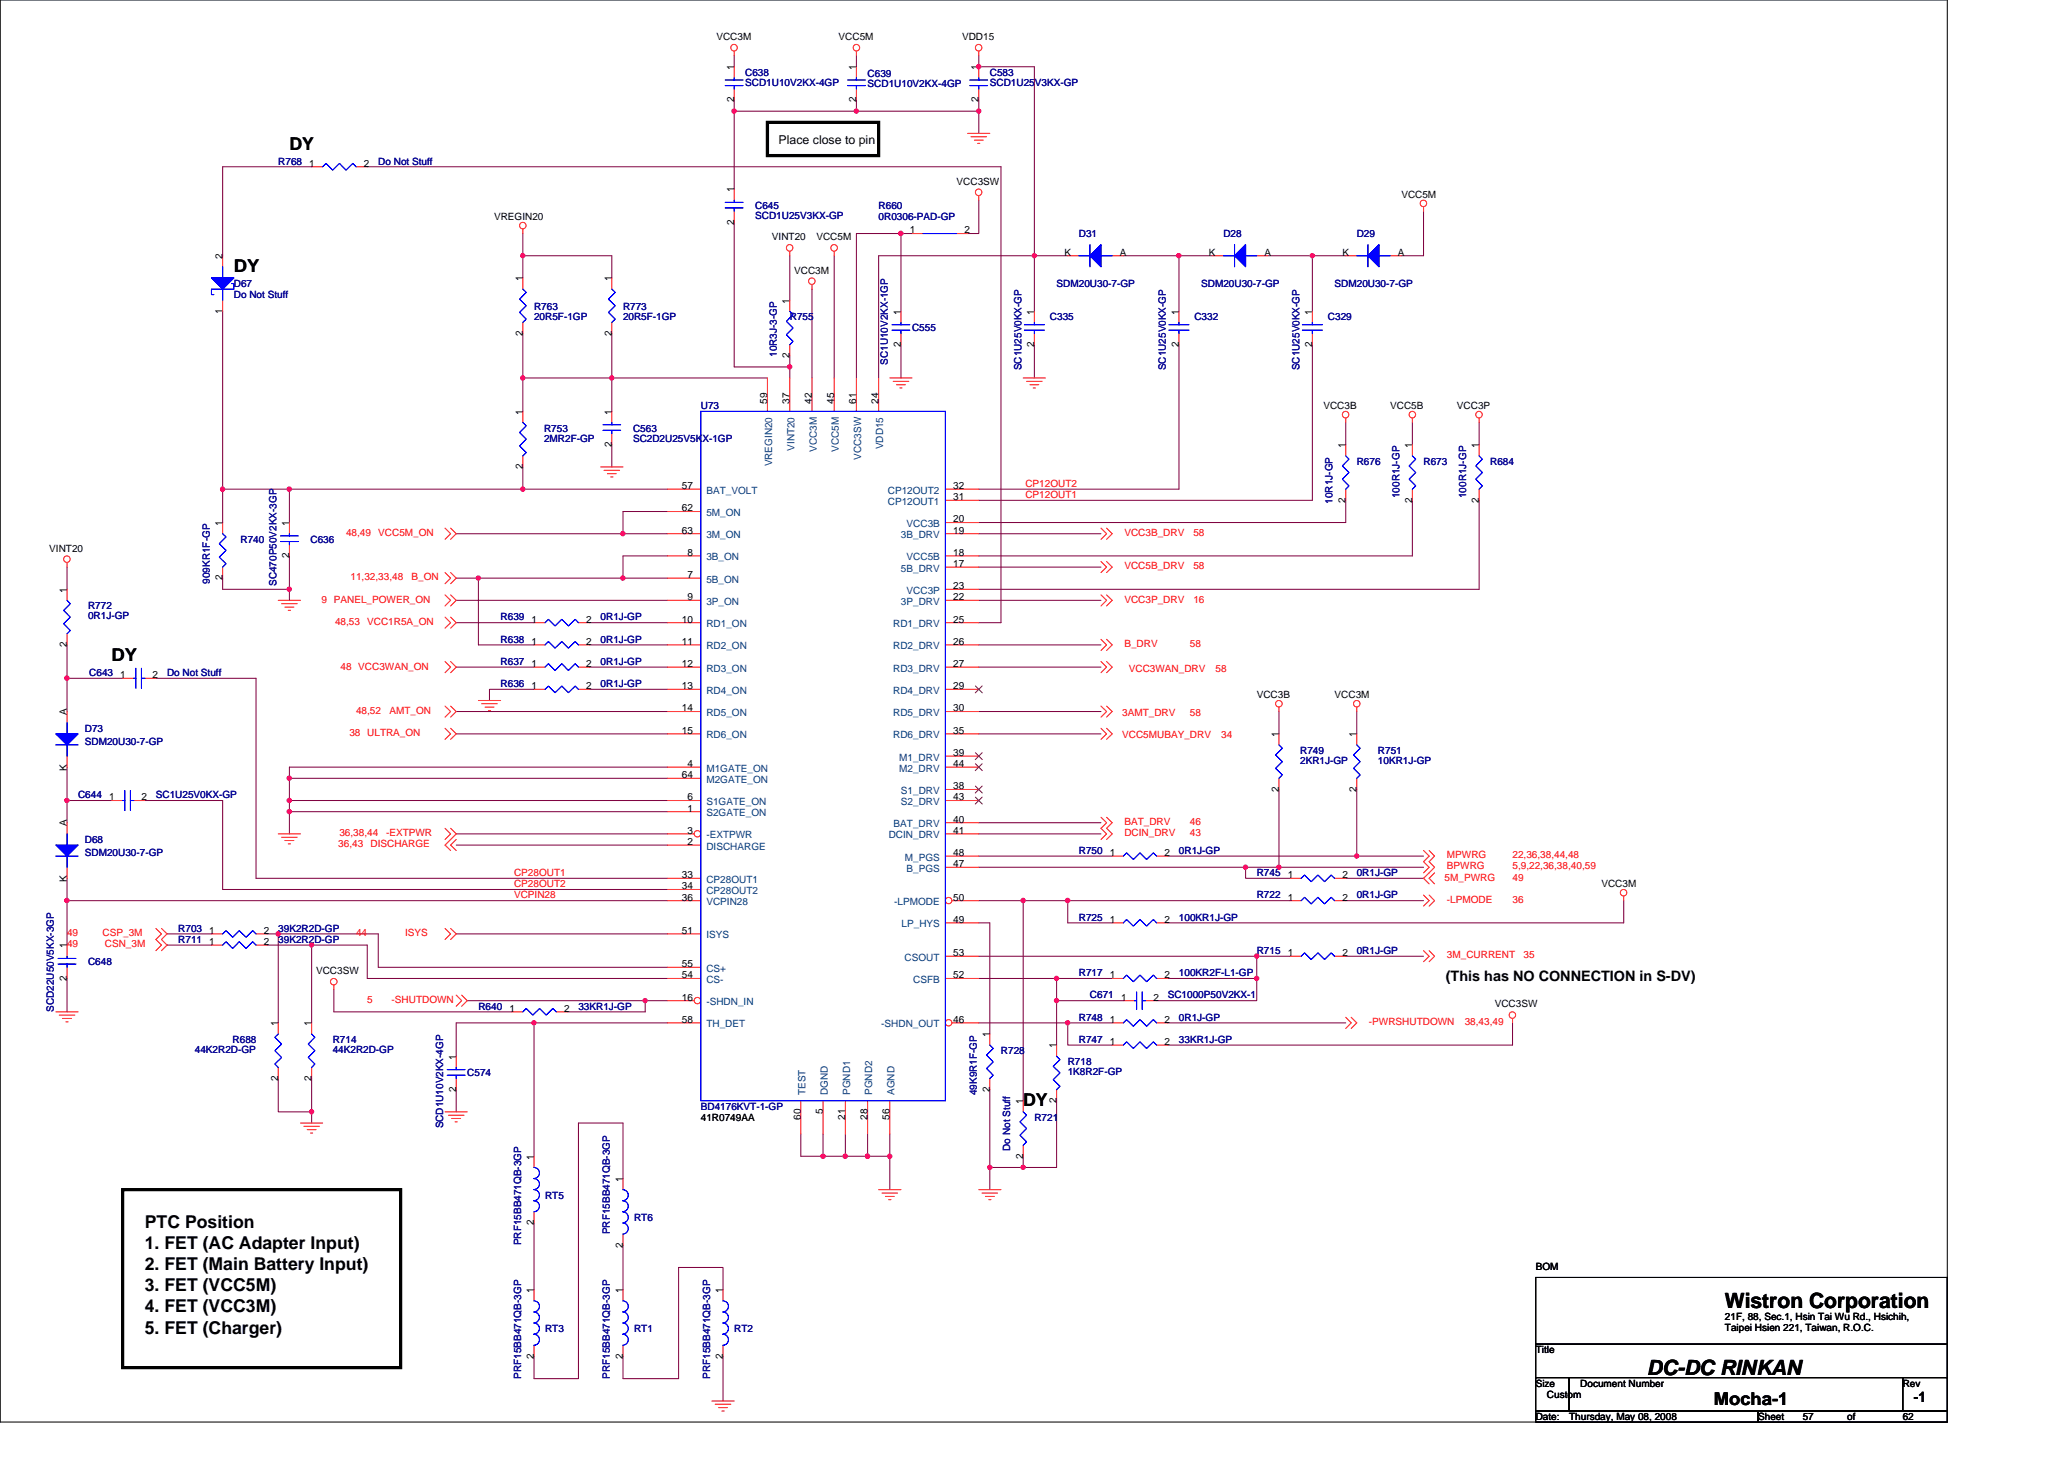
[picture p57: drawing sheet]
<svg xmlns="http://www.w3.org/2000/svg" width="297mm" height="210mm" viewBox="0 0 297 210" stroke-linecap="round" stroke-linejoin="round" font-family="sans-serif">
<defs><g id="words">
<g font-size="3">
<text x="248.2" y="188.3">Wistron Corporation</text>
<text x="237" y="197.9">DC-DC RINKAN</text>
</g>
<g font-size="2.5">
<text x="41.7" y="21.6">DY</text>
<text x="33.7" y="39.2">DY</text>
<text x="16" y="95.2">DY</text>
<text x="147.3" y="159.2">DY</text>
<text x="20.8" y="176.8">PTC Position</text>
<text x="20.8" y="179.8">1. FET (AC Adapter Input)</text>
<text x="20.8" y="182.8">2. FET (Main Battery Input)</text>
<text x="20.8" y="185.9">3. FET (VCC5M)</text>
<text x="20.8" y="188.9">4. FET (VCC3M)</text>
<text x="20.8" y="191.9">5. FET (Charger)</text>
<text x="246.6" y="202.2">Mocha-1</text>
</g>
<g font-size="2.1">
<text x="208.1" y="141.1">(This has NO CONNECTION in S-DV)</text>
<text x="275.4" y="201.8">-1</text>
</g>
<text font-size="1.8" x="112.1" y="20.8">Place close to pin</text>
<g font-size="1.4">
<text x="103.1" y="5.8">VCC3M</text>
<text x="120.7" y="5.8">VCC5M</text>
<text x="138.4" y="5.8">VDD15</text>
<text x="105.6" y="10.1" transform="rotate(-90 105.6 10.1)">1</text>
<text x="123.2" y="10.1" transform="rotate(-90 123.2 10.1)">1</text>
<text x="140.8" y="10.1" transform="rotate(-90 140.8 10.1)">1</text>
<text x="105.6" y="14.7" transform="rotate(-90 105.6 14.7)">2</text>
<text x="123.2" y="14.7" transform="rotate(-90 123.2 14.7)">2</text>
<text x="140.8" y="14.7" transform="rotate(-90 140.8 14.7)">2</text>
<text x="44.5" y="24">1</text>
<text x="52.4" y="24">2</text>
<text x="105.6" y="27.7" transform="rotate(-90 105.6 27.7)">1</text>
<text x="137.7" y="26.6">VCC3SW</text>
<text x="201.7" y="28.5">VCC5M</text>
<text x="71.1" y="31.7">VREGIN20</text>
<text x="105.6" y="32.3" transform="rotate(-90 105.6 32.3)">2</text>
<text x="111.1" y="34.6">VINT20</text>
<text x="117.5" y="34.6">VCC5M</text>
<text x="130.9" y="33.6">1</text>
<text x="138.8" y="33.6">2</text>
<text x="32" y="37.3" transform="rotate(-90 32 37.3)">2</text>
<text x="75.2" y="40.5" transform="rotate(-90 75.2 40.5)">1</text>
<text x="88" y="40.5" transform="rotate(-90 88 40.5)">1</text>
<text x="114.3" y="39.4">VCC3M</text>
<text x="153.2" y="36.8">K</text>
<text x="161.2" y="36.8">A</text>
<text x="174" y="36.8">K</text>
<text x="182" y="36.8">A</text>
<text x="193.2" y="36.8">K</text>
<text x="201.2" y="36.8">A</text>
<text x="32" y="45.1" transform="rotate(-90 32 45.1)">1</text>
<text x="113.6" y="43.7" transform="rotate(-90 113.6 43.7)">1</text>
<text x="129.6" y="45.3" transform="rotate(-90 129.6 45.3)">1</text>
<text x="148.8" y="45.3" transform="rotate(-90 148.8 45.3)">1</text>
<text x="169.6" y="45.3" transform="rotate(-90 169.6 45.3)">1</text>
<text x="188.8" y="45.3" transform="rotate(-90 188.8 45.3)">1</text>
<text x="75.2" y="48.3" transform="rotate(-90 75.2 48.3)">2</text>
<text x="88" y="48.3" transform="rotate(-90 88 48.3)">2</text>
<text x="113.6" y="51.5" transform="rotate(-90 113.6 51.5)">2</text>
<text x="129.6" y="49.9" transform="rotate(-90 129.6 49.9)">2</text>
<text x="148.8" y="49.9" transform="rotate(-90 148.8 49.9)">2</text>
<text x="169.6" y="49.9" transform="rotate(-90 169.6 49.9)">2</text>
<text x="188.8" y="49.9" transform="rotate(-90 188.8 49.9)">2</text>
<text x="75.2" y="59.7" transform="rotate(-90 75.2 59.7)">1</text>
<text x="88" y="59.7" transform="rotate(-90 88 59.7)">1</text>
<text x="110.4" y="58.1" transform="rotate(-90 110.4 58.1)">59</text>
<text x="113.6" y="58.1" transform="rotate(-90 113.6 58.1)">37</text>
<text x="116.8" y="58.1" transform="rotate(-90 116.8 58.1)">42</text>
<text x="120" y="58.1" transform="rotate(-90 120 58.1)">45</text>
<text x="123.2" y="58.1" transform="rotate(-90 123.2 58.1)">61</text>
<text x="126.4" y="58.1" transform="rotate(-90 126.4 58.1)">24</text>
<text x="190.5" y="58.9">VCC3B</text>
<text x="200.1" y="58.9">VCC5B</text>
<text x="209.7" y="58.9">VCC3P</text>
<text x="88" y="64.3" transform="rotate(-90 88 64.3)">2</text>
<text x="193.7" y="64.5" transform="rotate(-90 193.7 64.5)">1</text>
<text x="203.2" y="64.5" transform="rotate(-90 203.2 64.5)">1</text>
<text x="212.8" y="64.5" transform="rotate(-90 212.8 64.5)">1</text>
<text x="75.2" y="67.5" transform="rotate(-90 75.2 67.5)">2</text>
<text x="98.1" y="70.4">57</text>
<text x="137.2" y="70.4">32</text>
<text x="137.2" y="72">31</text>
<text x="32" y="75.7" transform="rotate(-90 32 75.7)">1</text>
<text x="41.6" y="75.7" transform="rotate(-90 41.6 75.7)">1</text>
<text x="98.1" y="73.6">62</text>
<text x="98.1" y="76.8">63</text>
<text x="137.2" y="75.2">20</text>
<text x="137.2" y="76.8">19</text>
<text x="193.7" y="72.3" transform="rotate(-90 193.7 72.3)">2</text>
<text x="203.2" y="72.3" transform="rotate(-90 203.2 72.3)">2</text>
<text x="212.8" y="72.3" transform="rotate(-90 212.8 72.3)">2</text>
<text x="7.1" y="79.4">VINT20</text>
<text x="32" y="83.5" transform="rotate(-90 32 83.5)">2</text>
<text x="41.6" y="80.3" transform="rotate(-90 41.6 80.3)">2</text>
<text x="98.9" y="80">8</text>
<text x="98.9" y="83.2">7</text>
<text x="137.2" y="80">18</text>
<text x="137.2" y="81.6">17</text>
<text x="9.6" y="85.3" transform="rotate(-90 9.6 85.3)">1</text>
<text x="76.5" y="89.6">1</text>
<text x="84.4" y="89.6">2</text>
<text x="98.1" y="89.6">10</text>
<text x="98.9" y="86.4">9</text>
<text x="137.2" y="84.8">23</text>
<text x="137.2" y="89.6">25</text>
<text x="137.2" y="86.4">22</text>
<text x="9.6" y="93.1" transform="rotate(-90 9.6 93.1)">2</text>
<text x="76.5" y="96">1</text>
<text x="76.5" y="92.8">1</text>
<text x="84.4" y="96">2</text>
<text x="84.4" y="92.8">2</text>
<text x="98.1" y="92.8">11</text>
<text x="98.1" y="96">12</text>
<text x="137.2" y="92.8">26</text>
<text x="137.2" y="96">27</text>
<text x="17.3" y="97.6">1</text>
<text x="22" y="97.6">2</text>
<text x="76.5" y="99.2">1</text>
<text x="84.4" y="99.2">2</text>
<text x="98.1" y="99.2">13</text>
<text x="137.2" y="99.2">29</text>
<text x="180.9" y="100.5">VCC3B</text>
<text x="192.1" y="100.5">VCC3M</text>
<text x="9.6" y="102.9" transform="rotate(-90 9.6 102.9)">A</text>
<text x="98.1" y="102.4">14</text>
<text x="98.1" y="105.6">15</text>
<text x="137.2" y="102.4">30</text>
<text x="137.2" y="105.6">35</text>
<text x="184" y="106.1" transform="rotate(-90 184 106.1)">1</text>
<text x="195.2" y="106.1" transform="rotate(-90 195.2 106.1)">1</text>
<text x="9.6" y="110.9" transform="rotate(-90 9.6 110.9)">K</text>
<text x="98.1" y="112">64</text>
<text x="98.9" y="110.4">4</text>
<text x="137.2" y="113.6">38</text>
<text x="137.2" y="108.8">39</text>
<text x="137.2" y="110.4">44</text>
<text x="184" y="113.9" transform="rotate(-90 184 113.9)">2</text>
<text x="195.2" y="113.9" transform="rotate(-90 195.2 113.9)">2</text>
<text x="9.6" y="118.9" transform="rotate(-90 9.6 118.9)">A</text>
<text x="15.7" y="115.2">1</text>
<text x="20.4" y="115.2">2</text>
<text x="98.9" y="115.2">6</text>
<text x="98.9" y="116.8">1</text>
<text x="98.9" y="120">3</text>
<text x="137.2" y="118.4">40</text>
<text x="137.2" y="115.2">43</text>
<text x="137.2" y="120">41</text>
<text x="98.9" y="121.6">2</text>
<text x="137.2" y="124.8">47</text>
<text x="137.2" y="123.2">48</text>
<text x="159.7" y="123.2">1</text>
<text x="167.6" y="123.2">2</text>
<text x="9.6" y="126.9" transform="rotate(-90 9.6 126.9)">K</text>
<text x="98.1" y="129.6">36</text>
<text x="98.1" y="126.4">33</text>
<text x="98.1" y="128">34</text>
<text x="137.2" y="129.6">50</text>
<text x="185.3" y="129.6">1</text>
<text x="185.3" y="126.4">1</text>
<text x="193.2" y="129.6">2</text>
<text x="193.2" y="126.4">2</text>
<text x="230.5" y="127.7">VCC3M</text>
<text x="9.6" y="136.5" transform="rotate(-90 9.6 136.5)">1</text>
<text x="30.1" y="136">1</text>
<text x="30.1" y="134.4">1</text>
<text x="38" y="136">2</text>
<text x="38" y="134.4">2</text>
<text x="98.1" y="134.4">51</text>
<text x="137.2" y="132.8">49</text>
<text x="137.2" y="137.6">53</text>
<text x="159.7" y="132.8">1</text>
<text x="167.6" y="132.8">2</text>
<text x="185.3" y="137.6">1</text>
<text x="193.2" y="137.6">2</text>
<text x="9.6" y="141.1" transform="rotate(-90 9.6 141.1)">2</text>
<text x="45.5" y="140.2">VCC3SW</text>
<text x="98.1" y="144">16</text>
<text x="98.1" y="139.2">55</text>
<text x="98.1" y="140.8">54</text>
<text x="137.2" y="140.8">52</text>
<text x="159.7" y="140.8">1</text>
<text x="161.3" y="144">1</text>
<text x="166" y="144">2</text>
<text x="167.6" y="140.8">2</text>
<text x="40" y="147.7" transform="rotate(-90 40 147.7)">1</text>
<text x="44.8" y="147.7" transform="rotate(-90 44.8 147.7)">1</text>
<text x="73.3" y="145.6">1</text>
<text x="81.2" y="145.6">2</text>
<text x="98.1" y="147.2">58</text>
<text x="137.2" y="147.2">46</text>
<text x="142.4" y="149.3" transform="rotate(-90 142.4 149.3)">1</text>
<text x="159.7" y="147.2">1</text>
<text x="167.6" y="147.2">2</text>
<text x="215.1" y="145">VCC3SW</text>
<text x="40" y="155.6" transform="rotate(-90 40 155.6)">2</text>
<text x="44.8" y="155.6" transform="rotate(-90 44.8 155.6)">2</text>
<text x="65.6" y="152.5" transform="rotate(-90 65.6 152.5)">1</text>
<text x="152" y="150.9" transform="rotate(-90 152 150.9)">1</text>
<text x="159.7" y="150.4">1</text>
<text x="167.6" y="150.4">2</text>
<text x="65.6" y="157.1" transform="rotate(-90 65.6 157.1)">2</text>
<text x="100.9" y="161.3">41R0749AA</text>
<text x="115.2" y="161.1" transform="rotate(-90 115.2 161.1)">60</text>
<text x="118.4" y="160.3" transform="rotate(-90 118.4 160.3)">5</text>
<text x="121.6" y="161.1" transform="rotate(-90 121.6 161.1)">21</text>
<text x="124.8" y="161.1" transform="rotate(-90 124.8 161.1)">28</text>
<text x="128" y="161.1" transform="rotate(-90 128 161.1)">56</text>
<text x="142.4" y="157.1" transform="rotate(-90 142.4 157.1)">2</text>
<text x="147.2" y="158.9" transform="rotate(-90 147.2 158.9)">1</text>
<text x="152" y="158.7" transform="rotate(-90 152 158.7)">2</text>
<text x="76.8" y="166.9" transform="rotate(-90 76.8 166.9)">1</text>
<text x="147.2" y="166.8" transform="rotate(-90 147.2 166.8)">2</text>
<text x="89.6" y="170.1" transform="rotate(-90 89.6 170.1)">1</text>
<text x="76.8" y="176.3" transform="rotate(-90 76.8 176.3)">2</text>
<text x="89.6" y="179.6" transform="rotate(-90 89.6 179.6)">2</text>
<text x="221" y="182.8">BOM</text>
<text x="76.8" y="186.1" transform="rotate(-90 76.8 186.1)">1</text>
<text x="89.6" y="186.1" transform="rotate(-90 89.6 186.1)">1</text>
<text x="104" y="186.1" transform="rotate(-90 104 186.1)">1</text>
<text x="248.2" y="189.9">21F, 88, Sec.1, Hsin Tai Wu Rd., Hsichih,</text>
<text x="248.2" y="191.6">Taipei Hsien 221, Taiwan, R.O.C.</text>
<text x="76.8" y="195.6" transform="rotate(-90 76.8 195.6)">2</text>
<text x="89.6" y="195.6" transform="rotate(-90 89.6 195.6)">2</text>
<text x="104" y="195.6" transform="rotate(-90 104 195.6)">2</text>
<text x="221" y="194.8">Title</text>
<text x="221" y="199.6">Size</text>
<text x="222.6" y="201.1">Custom</text>
<text x="227.4" y="199.6">Document Number</text>
<text x="273.8" y="199.6">Rev</text>
<text x="221" y="204.4">Date:</text>
<text x="225.8" y="204.4">Thursday, May 08, 2008</text>
<text x="253" y="204.4">Sheet</text>
<text x="259.4" y="204.4">57</text>
<text x="265.8" y="204.4">of</text>
<text x="273.8" y="204.4">62</text>
</g>
<g font-size="1.4" fill="#000080">
<text x="107.2" y="10.9">C638</text>
<text x="124.9" y="11">C639</text>
<text x="142.4" y="10.9">C583</text>
<text x="107.2" y="12.3">SCD1U10V2KX-4GP</text>
<text x="124.9" y="12.5">SCD1U10V2KX-4GP</text>
<text x="142.4" y="12.3">SCD1U25V3KX-GP</text>
<text x="40" y="23.7">R768</text>
<text x="54.4" y="23.7">Do Not Stuff</text>
<text x="108.7" y="30.1">C645</text>
<text x="108.7" y="31.5">SCD1U25V3KX-GP</text>
<text x="126.4" y="30.1">R660</text>
<text x="126.4" y="31.7">0R0306-PAD-GP</text>
<text x="155.3" y="34.1">D31</text>
<text x="176.1" y="34.1">D28</text>
<text x="195.3" y="34.1">D29</text>
<text x="33.7" y="41.3">D67</text>
<text x="152.1" y="41.3">SDM20U30-7-GP</text>
<text x="172.9" y="41.3">SDM20U30-7-GP</text>
<text x="192.1" y="41.3">SDM20U30-7-GP</text>
<text x="33.7" y="42.9">Do Not Stuff</text>
<text x="76.9" y="44.7">R763</text>
<text x="76.9" y="46.1">20R5F-1GP</text>
<text x="89.7" y="44.7">R773</text>
<text x="89.7" y="46.1">20R5F-1GP</text>
<text x="113.7" y="46.1">R755</text>
<text x="131.3" y="47.7">C555</text>
<text x="151.1" y="46.1">C335</text>
<text x="171.9" y="46.1">C332</text>
<text x="191.1" y="46.1">C329</text>
<text x="111.8" y="51.4" transform="rotate(-90 111.8 51.4)">10R3J-3-GP</text>
<text x="127.8" y="52.5" transform="rotate(-90 127.8 52.5)">SC1U10V2KX-1GP</text>
<text x="147" y="53.3" transform="rotate(-90 147 53.3)">SC1U25V0KX-GP</text>
<text x="167.8" y="53.3" transform="rotate(-90 167.8 53.3)">SC1U25V0KX-GP</text>
<text x="187" y="53.3" transform="rotate(-90 187 53.3)">SC1U25V0KX-GP</text>
<text x="100.9" y="58.9">U73</text>
<text x="78.3" y="62.1">R753</text>
<text x="78.3" y="63.5">2MR2F-GP</text>
<text x="91.1" y="62.1">C563</text>
<text x="91.1" y="63.5">SC2D2U25V5KX-1GP</text>
<text x="195.3" y="66.9">R676</text>
<text x="201.4" y="71.7" transform="rotate(-90 201.4 71.7)">100R1J-GP</text>
<text x="204.9" y="66.9">R673</text>
<text x="211" y="71.7" transform="rotate(-90 211 71.7)">100R1J-GP</text>
<text x="214.5" y="66.9">R684</text>
<text x="191.8" y="72.5" transform="rotate(-90 191.8 72.5)">10R1J-GP</text>
<text x="34.6" y="78.1">R740</text>
<text x="44.7" y="78.1">C636</text>
<text x="12.7" y="87.7">R772</text>
<text x="12.7" y="89.1">0R1J-GP</text>
<text x="30.2" y="84" transform="rotate(-90 30.2 84)">909KR1F-GP</text>
<text x="39.8" y="84.3" transform="rotate(-90 39.8 84.3)">SC470P50V2KX-3GP</text>
<text x="72" y="89.3">R639</text>
<text x="86.4" y="89.3">0R1J-GP</text>
<text x="72" y="95.7">R637</text>
<text x="72" y="92.5">R638</text>
<text x="86.4" y="95.7">0R1J-GP</text>
<text x="86.4" y="92.5">0R1J-GP</text>
<text x="12.8" y="97.3">C643</text>
<text x="24" y="97.3">Do Not Stuff</text>
<text x="72" y="98.9">R636</text>
<text x="86.4" y="98.9">0R1J-GP</text>
<text x="12.2" y="105.3">D73</text>
<text x="12.2" y="107.2">SDM20U30-7-GP</text>
<text x="187.1" y="108.5">R749</text>
<text x="187.1" y="109.9">2KR1J-GP</text>
<text x="198.3" y="108.5">R751</text>
<text x="198.3" y="109.9">10KR1J-GP</text>
<text x="11.2" y="114.9">C644</text>
<text x="22.4" y="114.9">SC1U25V0KX-GP</text>
<text x="12.2" y="121.3">D68</text>
<text x="12.2" y="123.2">SDM20U30-7-GP</text>
<text x="155.3" y="122.9">R750</text>
<text x="169.7" y="122.9">0R1J-GP</text>
<text x="180.9" y="129.3">R722</text>
<text x="180.9" y="126.1">R745</text>
<text x="195.3" y="129.3">0R1J-GP</text>
<text x="195.3" y="126.1">0R1J-GP</text>
<text x="25.7" y="135.7">R711</text>
<text x="25.7" y="134.1">R703</text>
<text x="40" y="135.7">39K2R2D-GP</text>
<text x="40" y="134.1">39K2R2D-GP</text>
<text x="155.3" y="132.5">R725</text>
<text x="169.7" y="132.5">100KR1J-GP</text>
<text x="180.9" y="137.3">R715</text>
<text x="195.3" y="137.3">0R1J-GP</text>
<text x="12.7" y="138.9">C648</text>
<text x="155.3" y="140.5">R717</text>
<text x="156.9" y="143.7">C671</text>
<text x="168.1" y="143.7">SC1000P50V2KX-1</text>
<text x="169.7" y="140.5">100KR2F-L1-GP</text>
<text x="7.8" y="145.6" transform="rotate(-90 7.8 145.6)">SCD22U50V5KX-3GP</text>
<text x="68.9" y="145.3">R640</text>
<text x="83.2" y="145.3">33KR1J-GP</text>
<text x="155.3" y="146.9">R748</text>
<text x="169.7" y="146.9">0R1J-GP</text>
<text x="28" y="151.6">44K2R2D-GP</text>
<text x="33.5" y="150.1">R688</text>
<text x="47.9" y="150.1">R714</text>
<text x="47.9" y="151.6">44K2R2D-GP</text>
<text x="67.2" y="154.9">C574</text>
<text x="144.1" y="151.7">R728</text>
<text x="153.7" y="153.3">R718</text>
<text x="153.7" y="154.7">1K8R2F-GP</text>
<text x="155.3" y="150.1">R747</text>
<text x="169.7" y="150.1">33KR1J-GP</text>
<text x="100.9" y="159.7">BD4176KVT-1-GP</text>
<text x="140.6" y="157.6" transform="rotate(-90 140.6 157.6)">49K9R1F-GP</text>
<text x="148.9" y="161.3">R721</text>
<text x="63.8" y="162.4" transform="rotate(-90 63.8 162.4)">SCD1U10V2KX-4GP</text>
<text x="145.4" y="165.6" transform="rotate(-90 145.4 165.6)">Do Not Stuff</text>
<text x="78.4" y="172.5">RT5</text>
<text x="75" y="179.2" transform="rotate(-90 75 179.2)">PRF15BB471QB-3GP</text>
<text x="87.8" y="177.6" transform="rotate(-90 87.8 177.6)">PRF15BB471QB-3GP</text>
<text x="91.2" y="175.7">RT6</text>
<text x="78.4" y="191.7">RT3</text>
<text x="91.2" y="191.7">RT1</text>
<text x="105.7" y="191.7">RT2</text>
<text x="75" y="198.4" transform="rotate(-90 75 198.4)">PRF15BB471QB-3GP</text>
<text x="87.8" y="198.4" transform="rotate(-90 87.8 198.4)">PRF15BB471QB-3GP</text>
<text x="102.2" y="198.4" transform="rotate(-90 102.2 198.4)">PRF15BB471QB-3GP</text>
</g>
<g font-size="1.4" fill="#004080">
<text x="114.3" y="64.9" transform="rotate(-90 114.3 64.9)">VINT20</text>
<text x="117.5" y="65" transform="rotate(-90 117.5 65)">VCC3M</text>
<text x="120.7" y="65" transform="rotate(-90 120.7 65)">VCC5M</text>
<text x="127.1" y="64.6" transform="rotate(-90 127.1 64.6)">VDD15</text>
<text x="101.7" y="71.1">BAT_VOLT</text>
<text x="111.1" y="67.1" transform="rotate(-90 111.1 67.1)">VREGIN20</text>
<text x="123.9" y="66.1" transform="rotate(-90 123.9 66.1)">VCC3SW</text>
<text x="127.8" y="71.1">CP12OUT2</text>
<text x="101.7" y="74.3">5M_ON</text>
<text x="101.7" y="77.5">3M_ON</text>
<text x="127.8" y="72.7">CP12OUT1</text>
<text x="129.7" y="77.5">3B_DRV</text>
<text x="130.5" y="75.9">VCC3B</text>
<text x="101.7" y="80.7">3B_ON</text>
<text x="101.7" y="83.9">5B_ON</text>
<text x="129.7" y="82.3">5B_DRV</text>
<text x="130.5" y="80.7">VCC5B</text>
<text x="101.7" y="87.1">3P_ON</text>
<text x="129.7" y="87.1">3P_DRV</text>
<text x="130.5" y="85.5">VCC3P</text>
<text x="101.7" y="90.3">RD1_ON</text>
<text x="101.7" y="93.5">RD2_ON</text>
<text x="128.5" y="93.5">RD2_DRV</text>
<text x="128.5" y="90.3">RD1_DRV</text>
<text x="101.7" y="96.7">RD3_ON</text>
<text x="101.7" y="99.9">RD4_ON</text>
<text x="128.5" y="96.7">RD3_DRV</text>
<text x="128.5" y="99.9">RD4_DRV</text>
<text x="101.7" y="103.1">RD5_ON</text>
<text x="101.7" y="106.3">RD6_ON</text>
<text x="128.5" y="103.1">RD5_DRV</text>
<text x="128.5" y="106.3">RD6_DRV</text>
<text x="101.7" y="111.1">M1GATE_ON</text>
<text x="101.7" y="112.7">M2GATE_ON</text>
<text x="129.4" y="109.5">M1_DRV</text>
<text x="129.4" y="111.1">M2_DRV</text>
<text x="101.7" y="115.9">S1GATE_ON</text>
<text x="101.7" y="117.5">S2GATE_ON</text>
<text x="128.6" y="119.1">BAT_DRV</text>
<text x="129.7" y="114.3">S1_DRV</text>
<text x="129.7" y="115.9">S2_DRV</text>
<text x="101.7" y="120.7">-EXTPWR</text>
<text x="101.7" y="122.3">DISCHARGE</text>
<text x="127.9" y="120.7">DCIN_DRV</text>
<text x="130.2" y="123.9">M_PGS</text>
<text x="130.5" y="125.5">B_PGS</text>
<text x="101.7" y="130.3">VCPIN28</text>
<text x="101.7" y="127.1">CP28OUT1</text>
<text x="101.7" y="128.7">CP28OUT2</text>
<text x="128.7" y="130.3">-LPMODE</text>
<text x="101.7" y="135.1">ISYS</text>
<text x="129.7" y="133.5">LP_HYS</text>
<text x="101.7" y="139.9">CS+</text>
<text x="101.7" y="141.5">CS-</text>
<text x="130.2" y="138.3">CSOUT</text>
<text x="131.4" y="141.5">CSFB</text>
<text x="101.7" y="147.9">TH_DET</text>
<text x="101.7" y="144.7">-SHDN_IN</text>
<text x="126.8" y="147.9">-SHDN_OUT</text>
<text x="115.9" y="157.6" transform="rotate(-90 115.9 157.6)">TEST</text>
<text x="119.1" y="157.6" transform="rotate(-90 119.1 157.6)">DGND</text>
<text x="122.3" y="157.6" transform="rotate(-90 122.3 157.6)">PGND1</text>
<text x="125.5" y="157.6" transform="rotate(-90 125.5 157.6)">PGND2</text>
<text x="128.7" y="157.6" transform="rotate(-90 128.7 157.6)">AGND</text>
</g>
<g font-size="1.4" fill="#f00">
<text x="147.6" y="71.7">CP12OUT1</text>
<text x="147.6" y="70.1">CP12OUT2</text>
<text x="49.8" y="77.1">48,49</text>
<text x="54.4" y="77.1">VCC5M_ON</text>
<text x="161.8" y="77.1">VCC3B_DRV</text>
<text x="171.7" y="77.1">58</text>
<text x="50.4" y="83.5">11,32,33,48</text>
<text x="59.2" y="83.5">B_ON</text>
<text x="161.8" y="81.9">VCC5B_DRV</text>
<text x="171.7" y="81.9">58</text>
<text x="46.3" y="86.7">9 PANEL_POWER_ON</text>
<text x="48.2" y="89.9">48,53</text>
<text x="52.8" y="89.9">VCC1R5A_ON</text>
<text x="161.8" y="86.7">VCC3P_DRV</text>
<text x="171.7" y="86.7">16</text>
<text x="161.8" y="93.1">B_DRV</text>
<text x="171.3" y="93.1">58</text>
<text x="49" y="96.5">48 VCC3WAN_ON</text>
<text x="162.5" y="96.7">VCC3WAN_DRV</text>
<text x="174.9" y="96.7">58</text>
<text x="50.3" y="105.9">38 ULTRA_ON</text>
<text x="51.2" y="102.7">48,52</text>
<text x="56" y="102.7">AMT_ON</text>
<text x="161.5" y="103.1">3AMT_DRV</text>
<text x="161.5" y="106.3">VCC5MUBAY_DRV</text>
<text x="171.3" y="103.1">58</text>
<text x="175.7" y="106.3">34</text>
<text x="161.8" y="118.7">BAT_DRV</text>
<text x="171.3" y="118.7">46</text>
<text x="48.7" y="121.9">36,43</text>
<text x="48.8" y="120.4">36,38,44</text>
<text x="53.3" y="121.9">DISCHARGE</text>
<text x="55.6" y="120.4">-EXTPWR</text>
<text x="161.8" y="120.4">DCIN_DRV</text>
<text x="171.3" y="120.4">43</text>
<text x="208.2" y="125.1">BPWRG</text>
<text x="208.2" y="123.5">MPWRG</text>
<text x="217.7" y="123.5">22,36,38,44,48</text>
<text x="217.7" y="125.1">5,9,22,36,38,40,59</text>
<text x="74" y="127.7">CP28OUT2</text>
<text x="74" y="129.3">VCPIN28</text>
<text x="74" y="126.1">CP28OUT1</text>
<text x="207.9" y="126.7">5M_PWRG</text>
<text x="208.2" y="129.9">-LPMODE</text>
<text x="217.7" y="129.9">36</text>
<text x="217.7" y="126.7">49</text>
<text x="9.6" y="134.7">49</text>
<text x="9.6" y="136.4">49</text>
<text x="14.8" y="134.7">CSP_3M</text>
<text x="15.1" y="136.4">CSN_3M</text>
<text x="51.2" y="134.7">44</text>
<text x="58.3" y="134.7">ISYS</text>
<text x="208.2" y="137.9">3M_CURRENT</text>
<text x="219.3" y="137.9">35</text>
<text x="52.8" y="144.4">5</text>
<text x="56.4" y="144.4">-SHUTDOWN</text>
<text x="197" y="147.6">-PWRSHUTDOWN</text>
<text x="210.8" y="147.6">38,43,49</text>
</g>
</g></defs>
<path d="M0 0h280.2v204.7h-280.2zM221 198.3h4.8v4.8h-4.8zM221 183.9h59.2v9.6h-59.2zM221 193.5h59.2v4.8h-59.2zM225.8 198.3h48v4.8h-48zM273.8 198.3h6.4v4.8h-6.4zM221 203.1h32v1.6h-32zM253 203.1h27.2v1.6h-27.2z" fill="none" stroke="#000" stroke-width=".15"/>
<g fill="none" stroke="#800040" stroke-width=".15">
<path d="M105.7 16v11.2M105.7 8v1.6M105.7 14.4v1.6M105.7 16h17.6M123.3 16h17.6v3.2M123.3 8v1.6M123.3 14.4v1.6M140.9 8v1.6h8v27.2M140.9 14.4v1.6M44.8 24h-12.8v12.8M52.8 24h91.3v65.6h-3.2M75.2 36.8v3.2"/>
<path d="M75.2 33.6v3.2h12.9v3.2M105.7 32v20.8h8M113.7 36.8v6.4M120.1 36.8v17.6M129.7 33.6h-6.4v20.8M129.7 33.6h1.6M129.7 33.6v11.2M140.9 28.8v4.8h-1.6M148.9 36.8h4.8M148.9 36.8h-22.5v17.6M148.9 36.8v8M161.7 36.8h8"/>
<path d="M169.7 36.8h4.8M169.7 36.8v8M182.5 36.8h6.4M188.9 36.8h4.8M188.9 36.8v8M204.9 30.4v6.4h-3.2M32 44.8v25.6M75.2 48v6.4M75.2 54.4h12.9M75.2 54.4v4.8M88 48v6.4M88.1 54.4v4.8"/>
<path d="M88.1 54.4h22.3M113.7 51.2v1.6M113.7 52.8v1.6M116.9 41.6v12.8M129.7 49.6v4.8M148.9 49.6v4.8M169.7 49.6v20.8h-28.8M188.9 49.6v22.4h-48M32 70.4h9.7M32 70.4v4.8M41.7 70.4v4.8M41.7 70.4h33.5"/>
<path d="M65.7 76.8h24M75.2 70.4h20.9M75.2 67.2v3.2M88 64v3.2M89.7 76.8h6.4M96.1 73.6h-6.4v3.2M140.9 76.8h17.6M193.7 60.8v3.2M193.7 72v3.2h-52.8M203.3 60.8v3.2M203.3 72v8h-62.4M212.9 60.8v3.2"/>
<path d="M212.9 72v12.8h-72M9.6 97.6h8M9.6 97.6v4.8M9.6 92.8v4.8M9.6 81.6v3.2M22.4 97.6h14.4v28.8h59.3M32 83.2v1.6h9.7M41.7 84.8v1.6M41.7 80v4.8M65.7 89.6h11.2M65.7 83.2h3.2M65.7 86.4h30.4"/>
<path d="M65.7 96h11.2M68.9 83.2v9.6h8M68.9 83.2h20.8M76.9 99.2h-6.5v1.6M84.9 92.8h11.2M84.9 89.6h11.2M84.9 96h11.2M84.9 99.2h11.2M89.7 83.2h6.4M96.1 80h-6.4v3.2M140.9 81.6h17.6M140.9 92.8h17.6"/>
<path d="M140.9 86.4h17.6M140.9 96h17.6M9.6 115.2h6.4M9.6 110.4v4.8M9.6 115.2v3.2M20.8 115.2h11.2v12.8h64.1M41.7 112h54.4M41.7 115.2h54.4M41.7 116.8h54.4M41.7 112v8M65.7 105.6h30.4M65.7 102.4h30.4"/>
<path d="M96.1 110.4h-54.4v1.6M140.9 102.4h17.6M140.9 105.6h17.6M140.9 118.4h17.6M184.1 102.4v3.2M184.1 113.6v11.2M195.3 102.4v3.2M195.3 113.6v9.6M9.6 129.6h86.5M9.6 126.4v3.2M9.6 129.6v6.4M24 134.4h6.4"/>
<path d="M24 136h6.4M38.4 136h6.4M38.4 134.4h1.6M40 134.4v12.8M40 134.4h14.4v4.8h41.7M44.8 136h8.1v4.8h43.2M44.8 136v11.2M65.7 120h30.4M65.7 121.6h30.4M65.7 134.4h30.4M140.9 132.8h1.5v16M140.9 137.6h40"/>
<path d="M140.9 123.2h19.2M140.9 120h17.6M140.9 129.6h6.4v28.8M140.9 124.8h38.4M147.3 129.6h6.4M153.7 129.6h32M153.7 129.6v3.2h6.4M168.1 123.2h27.2M179.3 124.8h4.8M179.3 124.8v1.6h6.4M180.9 137.6v3.2M180.9 137.6h4.8"/>
<path d="M184.1 124.8h20.8M193.7 137.6h11.2M193.7 129.6h11.2M193.7 126.4h11.2M195.3 123.2h9.6M233.7 129.6v3.2h-65.6M9.6 140.8v4.8M40 155.2v4.8h4.8v1.6M44.8 155.2v4.8M48 142.4v3.2h25.7M65.7 156.8v3.2M67.2 144h25.7"/>
<path d="M76.9 147.2h19.2M76.9 147.2v19.2M76.9 147.2h-11.2v4.8M92.9 144h3.2M92.9 144v1.6h-11.2M140.9 147.2h12.8v3.2h6.4M140.9 140.8h11.2M142.4 156.8v11.2M152.1 140.8h8M152.1 144v6.4M152.1 158.4v9.6h-4.8M152.1 144h9.6"/>
<path d="M152.1 140.8v3.2M153.7 147.2h6.4M168.1 147.2h25.6M168.1 140.8h12.8M180.9 140.8v3.2h-14.4M217.7 147.2v3.2h-49.6M76.9 176v9.6M89.7 179.2v6.4M89.7 169.6v-8h-6.5v36.8h-6.3v-3.2M115.2 163.2v3.2h3.2M118.4 166.4h3.3M118.4 163.2v3.2"/>
<path d="M121.7 166.4h3.2M121.7 163.2v3.2M124.9 166.4h3.2M124.9 163.2v3.2M128.1 166.4v4.8M128.1 163.2v3.2M142.4 168v3.2M142.4 168h4.9M147.3 166.4v1.6M104.1 185.6v-3.2h-6.4v16h-8v-3.2M104.1 195.2v6.4"/>
</g>
<g fill="#f0f" stroke="#f0f" stroke-width=".15">
<circle cx="75.2" cy="54.4" r=".32"/>
<circle cx="152" cy="144" r=".31"/>
<circle cx="195.2" cy="123.2" r=".31"/>
<circle cx="41.6" cy="112" r=".31"/>
<circle cx="89.6" cy="83.2" r=".31"/>
<circle cx="147.2" cy="168" r=".31"/>
<circle cx="9.6" cy="115.2" r=".31"/>
<circle cx="179.2" cy="124.8" r=".31"/>
<circle cx="153.6" cy="129.6" r=".32"/>
<circle cx="142.5" cy="168" r=".31"/>
<circle cx="169.7" cy="36.8" r=".31"/>
<circle cx="124.8" cy="166.4" r=".32"/>
<circle cx="121.6" cy="166.4" r=".32"/>
<circle cx="92.8" cy="144" r=".31"/>
<circle cx="148.8" cy="36.8" r=".31"/>
<circle cx="113.6" cy="52.8" r=".31"/>
<circle cx="9.6" cy="97.6" r=".32"/>
<circle cx="129.6" cy="33.6" r=".32"/>
<circle cx="40" cy="134.4" r=".32"/>
<circle cx="153.6" cy="147.2" r=".31"/>
<circle cx="9.6" cy="129.6" r=".32"/>
<circle cx="41.6" cy="70.4" r=".32"/>
<circle cx="75.2" cy="70.4" r=".32"/>
<circle cx="140.8" cy="9.6" r=".32"/>
<circle cx="180.8" cy="137.6" r=".32"/>
<circle cx="118.4" cy="166.4" r=".32"/>
<circle cx="184" cy="124.8" r=".31"/>
<circle cx="68.8" cy="83.2" r=".31"/>
<circle cx="147.2" cy="129.6" r=".32"/>
<circle cx="128" cy="166.4" r=".32"/>
<circle cx="89.6" cy="76.8" r=".31"/>
<circle cx="41.6" cy="115.2" r=".31"/>
<circle cx="41.6" cy="116.8" r=".31"/>
<circle cx="188.9" cy="36.8" r=".31"/>
<circle cx="32" cy="70.4" r=".32"/>
<circle cx="180.9" cy="140.8" r=".31"/>
<circle cx="44.8" cy="160" r=".31"/>
<circle cx="88" cy="54.4" r=".32"/>
<circle cx="76.8" cy="147.2" r=".31"/>
<circle cx="44.8" cy="136" r=".31"/>
<circle cx="140.8" cy="16" r=".31"/>
<circle cx="123.2" cy="16" r=".31"/>
<circle cx="105.6" cy="16" r=".31"/>
<circle cx="41.6" cy="84.8" r=".31"/>
<circle cx="75.2" cy="36.8" r=".31"/>
<circle cx="152" cy="140.8" r=".31"/>
</g>
<g fill="none" stroke="#f00" stroke-width=".15">
<path d="M105.7 7.4v.6M105.7 9.6v1.6M105.7 12.8v1.6M123.3 7.4v.6M139.3 19.2h3.1M139.7 19.7h2.3M140.9 7.4v.6M32 36.8v1.6M44.8 24h1.6M51.2 24h1.6M75.2 33v.6M113.7 36.2v.6"/>
<path d="M120.1 36.2v.6M140.2 20.2h1.3M140.7 20.6h.3M140.9 28.2v.6M153.7 36.8h1.6M160.1 36.8h1.6M174.5 36.8h1.6M180.9 36.8h1.6M204.9 29.8v.6M32 43.2v1.6M75.2 59.2v1.6M88.1 40v1.6"/>
<path d="M88.1 46.4v1.6M116.9 41v.6M128.1 54.4h3.2M128.5 54.9h2.3M129 55.4h1.3M129.5 55.8h.3M129.7 44.8v1.6M129.7 48v1.6M147.3 54.4h3.1M147.7 54.9h2.3M148.2 55.4h1.3M148.7 55.8h.3"/>
<path d="M148.9 44.8v1.6M148.9 48v1.6M32 75.2v1.6M41.7 75.2v1.6M41.7 78.4v1.6M64 76l.9 .8-.9 .8M64.9 76l.8 .8-.8 .8M75.2 65.6v1.6M86.4 67.2h3.3M86.9 67.7h2.3M87.4 68.2h1.3M87.9 68.6h.3"/>
<path d="M96.1 70.4h4.8M96.1 73.6h4.8M96.1 76.8h4.8M158.5 76l.8 .8-.8 .8M159.3 76l.8 .8-.8 .8M193.7 60.2v.6M193.7 64v1.6M193.7 70.4v1.6M203.3 60.2v.6M203.3 64v1.6M203.3 70.4v1.6M212.9 60.2v.6"/>
<path d="M9.6 84.8v1.6M9.6 91.2v1.6M9.6 81v.6M17.6 97.6h1.6M20.8 97.6h1.6M32 81.6v1.6M40 86.4h3.2M40.5 86.9h2.3M41 87.4h1.3M41.5 87.8h.3M64 88.8l.9 .8-.9 .8M64 85.6l.9 .8-.9 .8"/>
<path d="M64 82.4l.9 .8-.9 .8M64 95.2l.9 .8-.9 .8M64.9 88.8l.8 .8-.8 .8M64.9 85.6l.8 .8-.8 .8M64.9 82.4l.8 .8-.8 .8M64.9 95.2l.8 .8-.8 .8M76.9 96h1.5M83.2 96h1.7M96.1 96h4.8M96.1 80h4.8M96.1 83.2h4.8M96.1 86.4h4.8"/>
<path d="M96.1 89.6h4.8M96.1 92.8h4.8M96.1 99.2h4.8M158.5 92l.8 .8-.8 .8M158.5 85.6l.8 .8-.8 .8M158.5 80.8l.8 .8-.8 .8M158.5 95.2l.8 .8-.8 .8M159.3 92l.8 .8-.8 .8M159.3 85.6l.8 .8-.8 .8M159.3 80.8l.8 .8-.8 .8M159.3 95.2l.8 .8-.8 .8M64 119.2l.9 .8-.9 .8"/>
<path d="M64 101.6l.9 .8-.9 .8M64 104.8l.9 .8-.9 .8M64.9 119.2l.8 .8-1.7 1.6 .9 .8M64.9 101.6l.8 .8-.8 .8M64.9 104.8l.8 .8-.8 .8M68.9 100.8h3.1M69.3 101.3h2.3M69.8 101.8h1.3M70.3 102.3h.3M96.1 110.4h4.8M96.1 112h4.8M96.1 115.2h4.8"/>
<path d="M96.1 116.8h4.8M158.5 117.6l.8 .8-.8 .8 .8 .8-.8 .8M158.5 101.6l.8 .8-.8 .8M158.5 104.8l.8 .8-.8 .8M159.3 117.6l.8 .8-.8 .8 .8 .8-.8 .8M159.3 101.6l.8 .8-.8 .8M159.3 104.8l.8 .8-.8 .8M184.1 101.8v.6M184.1 105.6v1.6M184.1 112v1.6M195.3 101.8v.6M9.6 136v1.6"/>
<path d="M9.6 139.2v1.6M22.4 133.6l.8 .8-.8 .8 .8 .8-.8 .8M23.2 133.6l.8 .8-.8 .8 .8 .8-.8 .8M30.4 136h1.6M36.8 136h1.6M40 120h3.2M40.5 120.5h2.3M41 121h1.3M41.5 121.5h.3M64 133.6l.9 .8-.9 .8M64.9 133.6l.8 .8-.8 .8M65.7 120.8l-.8 .8 .8 .8"/>
<path d="M160.1 132.8h1.6M166.5 132.8h1.6M185.7 137.6h1.6M185.7 129.6h1.6M192.1 137.6h1.6M192.1 129.6h1.6M204.9 128.8l.8 .8-.8 .8M204.9 136.8l.8 .8-.8 .8M204.9 122.4l.8 .8-.8 .8 .8 .8-.8 .8M205.7 128.8l.8 .8-.8 .8M205.7 136.8l.8 .8-.8 .8M205.7 122.4l.8 .8-.8 .8 .8 .8-1.6 1.6 .8 .8"/>
<path d="M206.5 125.6l-.8 .8 .8 .8M233.7 129v.6M8 145.6h3.2M8.5 146.1h2.3M9 146.6h1.3M9.5 147.1h.3M40 147.2v1.6M40 153.6v1.6M48 141.8v.6M65.7 143.2l.7 .8-.7 .8M66.4 143.2l.8 .8-.8 .8M142.4 148.8v1.6"/>
<path d="M142.4 155.2v1.6M160.1 140.8h1.6M166.5 140.8h1.6M193.7 146.4l.8 .8-.8 .8M194.5 146.4l.8 .8-.8 .8M217.7 146.6v.6M43.2 161.6h3.2M43.7 162.1h2.3M44.2 162.6h1.3M44.7 163.1h.3M64 160h3.2M64.5 160.5h2.3"/>
<path d="M65 161h1.3M65.5 161.5h.3M76.9 166.4v1.6M76.9 174.4v1.6M126.4 171.2h3.3M126.9 171.7h2.3M127.4 172.2h1.3M127.9 172.7h.3M140.9 171.2h3.2M141.3 171.7h2.3M141.8 172.2h1.3M142.3 172.7h.3"/>
<path d="M76.9 185.6v1.6M76.9 193.6v1.6M104.1 185.6v1.6M104.1 193.6v1.6M102.4 201.6h3.3M102.9 202.1h2.3M103.4 202.6h1.3M103.9 203.1h.3"/>
<circle cx="105.6" cy="6.9" r=".47"/>
<circle cx="123.2" cy="6.9" r=".47"/>
<circle cx="140.8" cy="6.9" r=".47"/>
<circle cx="75.2" cy="32.5" r=".47"/>
<circle cx="113.6" cy="35.7" r=".47"/>
<circle cx="120" cy="35.7" r=".48"/>
<circle cx="140.8" cy="27.7" r=".47"/>
<circle cx="204.8" cy="29.3" r=".47"/>
<circle cx="116.8" cy="40.5" r=".47"/>
<circle cx="193.6" cy="59.7" r=".47"/>
<circle cx="203.3" cy="59.7" r=".47"/>
<circle cx="212.8" cy="59.7" r=".47"/>
<circle cx="9.6" cy="80.5" r=".47"/>
<circle cx="184.1" cy="101.3" r=".47"/>
<circle cx="195.3" cy="101.3" r=".47"/>
<circle cx="233.7" cy="128.5" r=".47"/>
<circle cx="48" cy="141.3" r=".47"/>
<circle cx="217.6" cy="146.1" r=".47"/>
</g>
<path d="M110.4 17.6h16v4.8h-16zM17.6 171.2h40.1v25.6h-40.1z" fill="none" stroke="#000" stroke-width=".47"/>
<g fill="none" stroke="#00f" stroke-width=".15">
<path d="M104.4 11.5h2.5M104.4 12.3h2.5M105.7 11.2v.3M105.7 12.3v.5M32 38.4v1.6M46.4 24l.5-.5 1 1 .9-1 1 1 1-1 .4 .5M155.3 36.8h1.6M156.9 35.2v3.2M158.5 36.8h1.6M176.1 36.8h1.6M177.7 35.2v3.2M179.3 36.8h1.6"/>
<path d="M32 41.6v1.6M33.3 40.8h.4v.8h-3.3v.8h.4M88.1 41.6l.4 .5-.9 1 .9 .9-.9 1 .9 .9-.4 .5M128.4 46.7h2.5M128.4 47.5h2.5M129.7 46.4v.3M129.7 47.5v.5M147.4 47.5h2.9M147.4 46.7h2.9M148.9 46.4v.3M148.9 47.5v.5M32 76.8l.5 .5-.9 1 .9 .9-.9 1 .9 .9-.5 .5"/>
<path d="M40.4 77.1h2.5M40.4 77.9h2.5M41.7 76.8v.3M41.7 77.9v.5M75.2 60.8l.5 .5-.9 1 .9 .9-.9 1 .9 .9-.5 .5M193.7 65.6l.4 .5-.9 1 .9 .9-.9 1 .9 .9-.4 .5M203.3 65.6l.4 .5-.9 1 .9 .9-.9 1 .9 .9-.4 .5M9.6 86.4l.5 .5-.9 .9 .9 1-.9 1 .9 .9-.5 .5M19.2 97.6h.4M19.6 96.2v2.9M20.4 96.2v2.9M20.4 97.6h.4"/>
<path d="M78.4 96l.5-.5 1 1 1-1 .9 1 1-1 .4 .5M184.1 107.2l.4 .5-.9 .9 .9 1-.9 1 .9 .9-.4 .5M8.4 137.9h2.5M8.4 138.7h2.5M9.6 137.6v.3M9.6 138.7v.5M32 136l.5-.5 1 1 .9-1 1 1 1-1 .4 .5M161.7 132.8l.4-.5 1 1 1-1 .9 1 1-1 .5 .5M187.3 137.6l.4-.5 1 1 1-1 .9 1 1-1 .5 .5M187.3 129.6l.4-.5 1 1 1-1 .9 1 1-1 .5 .5M40 148.8l-.4 .5 .9 1-.9 .9 .9 1-.9 .9 .4 .5M142.4 150.4l.5 .5-.9 .9 .9 1-.9 1 .9 .9-.5 .5"/>
<path d="M161.7 140.8l.4-.5 1 1 1-1 .9 1 1-1 .5 .5M76.8 168a.79 .79 0 0 1 .8 .8 .79 .79 0 0 1-.8 .8M76.8 169.6a.78 .78 0 0 1 .8 .8 .78 .78 0 0 1-.8 .8M76.8 171.2a.79 .79 0 0 1 .8 .8 .79 .79 0 0 1-.8 .8M76.8 172.8a.78 .78 0 0 1 .8 .8 .78 .78 0 0 1-.8 .8M76.8 187.2a.79 .79 0 0 1 .8 .8 .79 .79 0 0 1-.8 .8 .79 .79 0 0 1 .8 .8 .79 .79 0 0 1-.8 .8 .8 .8 0 0 1 .8 .8 .8 .8 0 0 1-.8 .8 .8 .8 0 0 1 .8 .8 .8 .8 0 0 1-.8 .8M104 187.2a.79 .79 0 0 1 .8 .8 .79 .79 0 0 1-.8 .8 .79 .79 0 0 1 .8 .8 .79 .79 0 0 1-.8 .8 .8 .8 0 0 1 .8 .8 .8 .8 0 0 1-.8 .8 .8 .8 0 0 1 .8 .8 .8 .8 0 0 1-.8 .8"/>
</g>
<g fill="#00f" stroke="#00f" stroke-width=".15">
<path d="M158.5 35.2v3.2l-1.6-1.6z" fill-rule="evenodd"/>
<path d="M158.5 35.2v3.2l-1.6-1.6z" fill-rule="evenodd"/>
<path d="M30.4 40h3.3l-1.7 1.6z" fill-rule="evenodd"/>
<path d="M30.4 40h3.3l-1.7 1.6z" fill-rule="evenodd"/>
<path d="M179.3 35.2v3.2l-1.6-1.6z" fill-rule="evenodd"/>
<path d="M179.3 35.2v3.2l-1.6-1.6z" fill-rule="evenodd"/>
</g>
<circle cx="100.4" cy="120" r=".46" fill="#fff" stroke="#f00" stroke-width=".15"/>
<path d="M96.1 121.6h4.8M96.1 120h3.8M96.1 147.2h4.8" fill="none" stroke="#f00" stroke-width=".15"/>
<circle cx="100.4" cy="144" r=".46" fill="#fff" stroke="#f00" stroke-width=".15"/>
<path d="M96.1 129.6h4.8M96.1 126.4h4.8M96.1 128h4.8M96.1 144h3.8" fill="none" stroke="#f00" stroke-width=".15"/>
<circle cx="136.5" cy="147.2" r=".46" fill="#fff" stroke="#f00" stroke-width=".15"/>
<g fill="none" stroke="#f00" stroke-width=".15">
<path d="M110.4 54.4v4.8M116.9 54.4v4.8M120.1 54.4v4.8M123.3 54.4v4.8M126.4 54.4v4.8M136.1 75.2h4.8M136.1 76.8h4.8M136.1 80h4.8M136.1 81.6h4.8M136.1 84.8h4.8M136.1 86.4h4.8M136.1 92.8h4.8"/>
<path d="M136.1 96h4.8M136.1 99.2h4.8M96.1 102.4h4.8M96.1 105.6h4.8M136.1 118.4h4.8M136.1 113.6h4.8M136.1 115.2h4.8M136.1 108.8h4.8M136.1 110.4h4.8M96.1 134.4h4.8M96.1 139.2h4.8M136.1 123.2h4.8"/>
<path d="M136.1 124.8h4.8M136.1 120h4.8M136.1 132.8h4.8M96.1 140.8h4.8M115.2 158.4v4.8M118.4 158.4v4.8M121.7 158.4v4.8M124.9 158.4v4.8M128.1 158.4v4.8M137 147.2h3.9"/>
</g>
<path d="M140.4 98.7l1 1M141.3 98.7l-.9 1M140.4 113.1l1 1M140.4 114.7l1 1M140.4 108.3l1 1M140.4 109.9l1 1M141.3 113.1l-.9 1M141.3 114.7l-.9 1M141.3 108.3l-.9 1M141.3 109.9l-.9 1" fill="none" stroke="#804000" stroke-width=".14"/>
<circle cx="136.5" cy="129.6" r=".46" fill="#fff" stroke="#f00" stroke-width=".15"/>
<g fill="none" stroke="#f00" stroke-width=".15">
<path d="M123.3 9.6v1.6M123.3 12.8v1.6M140.9 9.6v1.6M140.9 12.8v1.6M105.7 27.2v1.6M105.7 30.4v1.6M131.3 33.6h1.6M137.7 33.6h1.6M193.7 36.8h1.6M200.1 36.8h1.6M75.2 40v1.6M75.2 46.4v1.6"/>
<path d="M88.1 59.2v1.6M113.7 43.2v1.6M113.7 49.6v1.6M113.7 54.4v4.8M169.7 44.8v1.6M169.7 48v1.6M188.9 44.8v1.6M188.9 48v1.6M88.1 62.4v1.6M136.1 70.4h4.8M136.1 72h4.8M212.9 64v1.6"/>
<path d="M212.9 70.4v1.6M76.9 89.6h1.5M76.9 92.8h1.5M76.9 99.2h1.5M83.2 89.6h1.7M83.2 92.8h1.7M83.2 99.2h1.7M136.1 89.6h4.8M9.6 102.4v1.6M9.6 108.8v1.6M9.6 118.4v1.6M16 115.2h1.6"/>
<path d="M19.2 115.2h1.6M136.1 102.4h4.8M136.1 105.6h4.8M195.3 105.6v1.6M195.3 112v1.6M9.6 124.8v1.6M30.4 134.4h1.6M36.8 134.4h1.6M136.1 137.6h4.8M137 129.6h3.9M160.1 123.2h1.6M166.5 123.2h1.6"/>
<path d="M185.7 126.4h1.6M192.1 126.4h1.6M44.8 147.2v1.6M44.8 153.6v1.6M65.7 152v1.6M65.7 155.2v1.6M73.7 145.6h1.5M80 145.6h1.7M136.1 140.8h4.8M147.3 158.4v1.6M152.1 150.4v1.6M152.1 156.8v1.6"/>
<path d="M160.1 150.4h1.6M160.1 147.2h1.6M161.7 144h1.6M164.9 144h1.6M166.5 150.4h1.6M166.5 147.2h1.6M89.7 169.6v1.6M89.7 177.6v1.6M147.3 164.8v1.6M89.7 185.6v1.6M89.7 193.6v1.6"/>
</g>
<g fill="none" stroke="#00f" stroke-width=".15">
<path d="M122 11.5h2.5M122 12.3h2.5M123.3 11.2v.3M123.3 12.3v.5M139.6 11.5h2.5M139.6 12.3h2.5M140.9 11.2v.3M140.9 12.3v.5M104.4 29.1h2.5M104.4 29.9h2.5M105.7 28.8v.3M105.7 29.9v.5"/>
<path d="M132.9 33.6h4.8M195.3 36.8h1.6M196.9 35.2v3.2M198.5 36.8h1.6M75.2 41.6l.5 .5-.9 1 .9 .9-.9 1 .9 .9-.5 .5M100.9 59.2h35.2v99.2h-35.2zM113.7 44.8l.4 .5-.9 .9 .9 1-.9 1 .9 .9-.4 .5M168.2 47.5h2.9M168.2 46.7h2.9M169.7 46.4v.3M169.7 47.5v.5M187.4 47.5h2.9"/>
<path d="M187.4 46.7h2.9M188.9 46.4v.3M188.9 47.5v.5M86.8 61.9h2.5M86.8 61.1h2.5M88.1 60.8v.3M88.1 61.9v.5M212.9 65.6l.4 .5-.9 1 .9 .9-.9 1 .9 .9-.4 .5M78.4 92.8l.5-.5 1 1 1-1 .9 1 1-1 .4 .5M78.4 89.6l.5-.5 1 1 1-1 .9 1 1-1 .4 .5M78.4 99.2l.5-.5 1 1 1-1 .9 1 1-1 .4 .5M8 107.2h3.2"/>
<path d="M9.6 104v1.6M9.6 107.2v1.6M17.6 115.2h.4M18 113.8v2.8M18.8 115.2h.4M18.8 113.8v2.8M195.3 107.2l.4 .5-.9 .9 .9 1-.9 1 .9 .9-.4 .5M8 123.2h3.2M9.6 120v1.6M9.6 123.2v1.6M32 134.4l.5-.5 1 1 .9-1 1 1 1-1 .4 .5M161.7 123.2l.4-.5 1 1 1-1 .9 1 1-1 .5 .5"/>
<path d="M187.3 126.4l.4-.5 1 1 1-1 .9 1 1-1 .5 .5M44.8 148.8l.5 .5-.9 1 .9 .9-.9 1 .9 .9-.5 .5M64.4 154.7h2.5M64.4 153.9h2.5M65.7 153.6v.3M65.7 154.7v.5M75.2 145.6l.5-.5 1 1 1-1 .9 1 1-1 .4 .5M152.1 152l.4 .5-.9 1 .9 .9-.9 1 .9 .9-.4 .5M161.7 150.4l.4-.5 1 1 1-1 .9 1 1-1 .5 .5M161.7 147.2l.4-.5 1 1 1-1 .9 1 1-1 .5 .5M163.3 144h.3M163.6 142.7v2.6"/>
<path d="M164.4 142.7v2.6M164.4 144h.5M89.6 171.2a.79 .79 0 0 1 .8 .8 .79 .79 0 0 1-.8 .8M89.6 172.8a.78 .78 0 0 1 .8 .8 .78 .78 0 0 1-.8 .8M89.6 174.4a.79 .79 0 0 1 .8 .8 .79 .79 0 0 1-.8 .8 .8 .8 0 0 1 .8 .8 .8 .8 0 0 1-.8 .8M147.3 160l.4 .5-.9 1 .9 .9-.9 1 .9 .9-.4 .5M89.6 187.2a.79 .79 0 0 1 .8 .8 .79 .79 0 0 1-.8 .8 .79 .79 0 0 1 .8 .8 .79 .79 0 0 1-.8 .8 .8 .8 0 0 1 .8 .8 .8 .8 0 0 1-.8 .8 .8 .8 0 0 1 .8 .8 .8 .8 0 0 1-.8 .8"/>
</g>
<g fill="#00f" stroke="#00f" stroke-width=".15">
<path d="M198.5 35.2v3.2l-1.6-1.6z" fill-rule="evenodd"/>
<path d="M198.5 35.2v3.2l-1.6-1.6z" fill-rule="evenodd"/>
<path d="M8 105.6h3.2l-1.6 1.6z" fill-rule="evenodd"/>
<path d="M8 105.6h3.2l-1.6 1.6z" fill-rule="evenodd"/>
<path d="M8 121.6h3.2l-1.6 1.6z" fill-rule="evenodd"/>
<path d="M8 121.6h3.2l-1.6 1.6z" fill-rule="evenodd"/>
</g>
<g fill="#f0f" stroke="#f0f" stroke-width=".15">
<circle cx="75.2" cy="54.4" r=".32"/>
<circle cx="152" cy="144" r=".31"/>
<circle cx="195.2" cy="123.2" r=".31"/>
<circle cx="41.6" cy="112" r=".31"/>
<circle cx="89.6" cy="83.2" r=".31"/>
<circle cx="147.2" cy="168" r=".31"/>
<circle cx="9.6" cy="115.2" r=".31"/>
<circle cx="179.2" cy="124.8" r=".31"/>
<circle cx="153.6" cy="129.6" r=".32"/>
<circle cx="142.5" cy="168" r=".31"/>
<circle cx="169.7" cy="36.8" r=".31"/>
<circle cx="124.8" cy="166.4" r=".32"/>
<circle cx="121.6" cy="166.4" r=".32"/>
<circle cx="92.8" cy="144" r=".31"/>
<circle cx="148.8" cy="36.8" r=".31"/>
<circle cx="113.6" cy="52.8" r=".31"/>
<circle cx="9.6" cy="97.6" r=".32"/>
<circle cx="129.6" cy="33.6" r=".32"/>
<circle cx="40" cy="134.4" r=".32"/>
<circle cx="153.6" cy="147.2" r=".31"/>
<circle cx="9.6" cy="129.6" r=".32"/>
<circle cx="41.6" cy="70.4" r=".32"/>
<circle cx="75.2" cy="70.4" r=".32"/>
<circle cx="140.8" cy="9.6" r=".32"/>
<circle cx="180.8" cy="137.6" r=".32"/>
<circle cx="118.4" cy="166.4" r=".32"/>
<circle cx="184" cy="124.8" r=".31"/>
<circle cx="68.8" cy="83.2" r=".31"/>
<circle cx="147.2" cy="129.6" r=".32"/>
<circle cx="128" cy="166.4" r=".32"/>
<circle cx="89.6" cy="76.8" r=".31"/>
<circle cx="41.6" cy="115.2" r=".31"/>
<circle cx="41.6" cy="116.8" r=".31"/>
<circle cx="188.9" cy="36.8" r=".31"/>
<circle cx="32" cy="70.4" r=".32"/>
<circle cx="180.9" cy="140.8" r=".31"/>
<circle cx="44.8" cy="160" r=".31"/>
<circle cx="88" cy="54.4" r=".32"/>
<circle cx="76.8" cy="147.2" r=".31"/>
<circle cx="44.8" cy="136" r=".31"/>
<circle cx="140.8" cy="16" r=".31"/>
<circle cx="123.2" cy="16" r=".31"/>
<circle cx="105.6" cy="16" r=".31"/>
<circle cx="41.6" cy="84.8" r=".31"/>
<circle cx="75.2" cy="36.8" r=".31"/>
<circle cx="152" cy="140.8" r=".31"/>
</g>
<use href="#words"/>
</svg>
